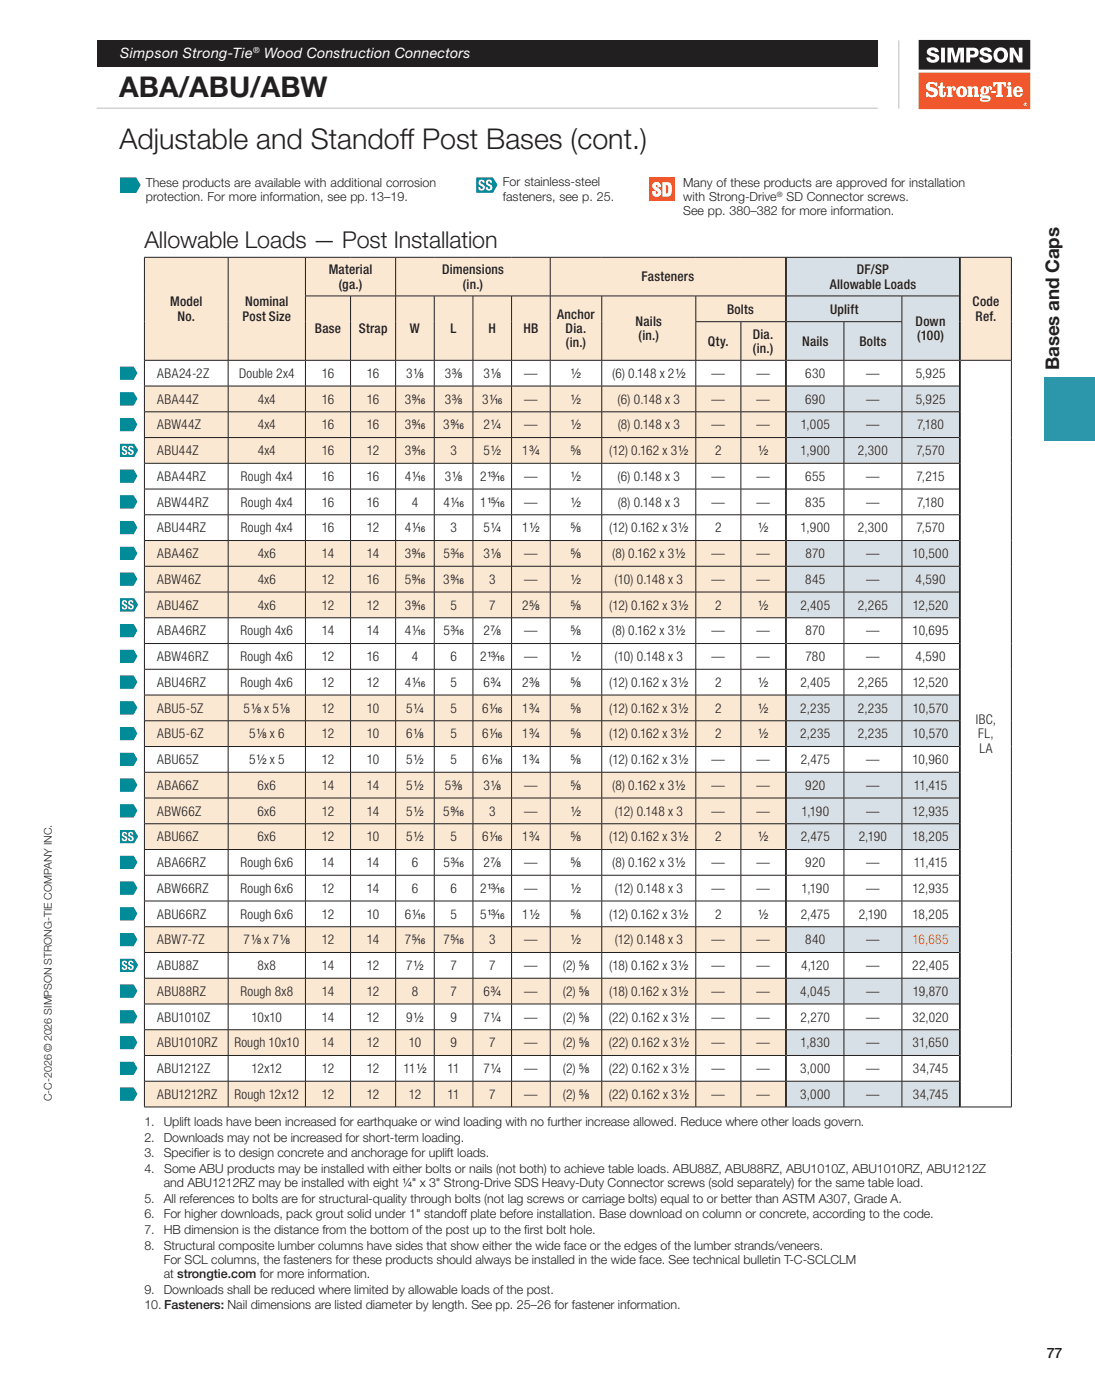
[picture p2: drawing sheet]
<svg xmlns="http://www.w3.org/2000/svg" width="216mm" height="276mm" viewBox="0 0 216 276" stroke-linecap="round" stroke-linejoin="round" font-family="sans-serif">
<defs><g id="words">
<g font-size="5.6" fill="#221f20">
<text x="23.5" y="19.1">ABA/ABU/ABW</text>
<text x="23.5" y="29.3">Adjustable and Standoff Post Bases (cont.)</text>
</g>
<text font-size="4.6" fill="#221f20" x="28.5" y="48.9">Allowable Loads — Post Installation</text>
<text font-size="3.7" fill="#221f20" x="208.8" y="73" transform="rotate(-90 208.8 73)">Bases and Caps</text>
<g font-size="2.8" fill="#fff">
<text x="23.7" y="11.5">Simpson Strong-Tie</text>
<text x="52.1" y="11.5">Wood Construction Connectors</text>
</g>
<text font-size="2.8" fill="#221f20" x="206.4" y="268">77</text>
<g font-size="2.6" fill="#221f20">
<text x="64.8" y="54.1">Material</text>
<text x="66.8" y="56.9">(ga.)</text>
<text x="87.2" y="54.1">Dimensions</text>
<text x="91.3" y="56.9">(in.)</text>
<text x="126.5" y="55.5">Fasteners</text>
<text x="163.6" y="56.9">Allowable Loads</text>
<text x="168.9" y="54.1">DF/SP</text>
<text x="33.5" y="60.5">Model</text>
<text x="35" y="63.3">No.</text>
<text x="47.8" y="63.3">Post Size</text>
<text x="48.3" y="60.5">Nominal</text>
<text x="62.1" y="65.7">Base</text>
<text x="70.7" y="65.7">Strap</text>
<text x="80.8" y="65.7">W</text>
<text x="88.9" y="65.7">L</text>
<text x="96.3" y="65.7">H</text>
<text x="103.2" y="65.7">HB</text>
<text x="109.9" y="62.9">Anchor</text>
<text x="111.5" y="65.7">Dia.</text>
<text x="125.3" y="64.3">Nails</text>
<text x="143.4" y="61.9">Bolts</text>
<text x="163.7" y="61.9">Uplift</text>
<text x="180.5" y="64.3">Down</text>
<text x="191.8" y="60.5">Code</text>
<text x="192.4" y="63.3">Ref.</text>
<text x="111.6" y="68.5">(in.)</text>
<text x="125.9" y="67.1">(in.)</text>
<text x="139.6" y="68.2">Qty.</text>
<text x="148.4" y="66.8">Dia.</text>
<text x="148.5" y="69.6">(in.)</text>
<text x="158.2" y="68.2">Nails</text>
<text x="169.5" y="68.2">Bolts</text>
<text x="180.8" y="67.1">(100)</text>
<text x="31" y="74.6">ABA24-2Z</text>
<text x="47.2" y="74.6">Double 2x4</text>
<text x="63.4" y="74.6">16</text>
<text x="72.3" y="74.6">16</text>
<text x="80.1" y="74.6">31</text>
<text x="81.6" y="74.6">/</text>
<text x="81.6" y="74.6">8</text>
<text x="87.7" y="74.6">33</text>
<text x="89.2" y="74.6">/</text>
<text x="89.2" y="74.6">8</text>
<text x="95.3" y="74.6">31</text>
<text x="96.8" y="74.6">/</text>
<text x="96.8" y="74.6">8</text>
<text x="103.4" y="74.6">—</text>
<text x="112.6" y="74.6">1</text>
<text x="112.6" y="74.6">⁄</text>
<text x="112.6" y="74.6">2</text>
<text x="120.7" y="74.6">(6) 0.148 x 21</text>
<text x="133.2" y="74.6">⁄</text>
<text x="133.2" y="74.6">2</text>
<text x="140.3" y="74.6">—</text>
<text x="149.1" y="74.6">—</text>
<text x="158.8" y="74.6">630</text>
<text x="170.8" y="74.6">—</text>
<text x="180.5" y="74.6">5,925</text>
<text x="31" y="79.7">ABA44Z</text>
<text x="50.8" y="79.7">4x4</text>
<text x="63.4" y="79.7">16</text>
<text x="72.3" y="79.7">16</text>
<text x="79.8" y="79.7">39/16</text>
<text x="87.7" y="79.7">33</text>
<text x="89.2" y="79.7">/</text>
<text x="89.2" y="79.7">8</text>
<text x="95.1" y="79.7">31/16</text>
<text x="103.4" y="79.7">—</text>
<text x="112.6" y="79.6">1</text>
<text x="112.6" y="79.6">⁄</text>
<text x="112.6" y="79.6">2</text>
<text x="121.8" y="79.7">(6) 0.148 x 3</text>
<text x="140.3" y="79.7">—</text>
<text x="149.1" y="79.7">—</text>
<text x="158.8" y="79.7">690</text>
<text x="170.8" y="79.7">—</text>
<text x="180.5" y="79.7">5,925</text>
<text x="31" y="84.7">ABW44Z</text>
<text x="31" y="89.8">ABU44Z</text>
<text x="50.8" y="84.7">4x4</text>
<text x="50.8" y="89.8">4x4</text>
<text x="63.4" y="84.7">16</text>
<text x="63.4" y="89.8">16</text>
<text x="72.3" y="84.7">16</text>
<text x="72.3" y="89.8">12</text>
<text x="79.8" y="84.7">39/16</text>
<text x="79.8" y="89.8">39/16</text>
<text x="87.4" y="84.7">39/16</text>
<text x="88.8" y="89.8">3</text>
<text x="95.3" y="84.7">21</text>
<text x="95.3" y="89.8">51</text>
<text x="96.8" y="84.7">⁄</text>
<text x="96.8" y="84.7">4</text>
<text x="96.8" y="89.8">⁄</text>
<text x="96.8" y="89.8">2</text>
<text x="103" y="89.8">13</text>
<text x="103.4" y="84.7">—</text>
<text x="104.4" y="89.8">/</text>
<text x="104.4" y="89.8">4</text>
<text x="112.6" y="84.7">1</text>
<text x="112.6" y="84.7">⁄</text>
<text x="112.6" y="84.7">2</text>
<text x="112.6" y="89.8">5</text>
<text x="112.6" y="89.8">/</text>
<text x="112.6" y="89.8">8</text>
<text x="120.1" y="89.8">(12) 0.162 x 31</text>
<text x="121.8" y="84.7">(8) 0.148 x 3</text>
<text x="133.7" y="89.8">⁄</text>
<text x="133.7" y="89.8">2</text>
<text x="140.3" y="84.7">—</text>
<text x="141" y="89.8">2</text>
<text x="149.1" y="84.7">—</text>
<text x="149.5" y="89.8">1</text>
<text x="149.5" y="89.8">⁄</text>
<text x="149.5" y="89.8">2</text>
<text x="157.8" y="89.8">1,900</text>
<text x="157.9" y="84.7">1,005</text>
<text x="169.1" y="89.8">2,300</text>
<text x="170.8" y="84.7">—</text>
<text x="180.7" y="89.8">7,570</text>
<text x="180.8" y="84.7">7,180</text>
<text x="31" y="94.9">ABA44RZ</text>
<text x="47.5" y="94.9">Rough 4x4</text>
<text x="63.4" y="94.9">16</text>
<text x="72.3" y="94.9">16</text>
<text x="79.8" y="94.9">41/16</text>
<text x="87.7" y="94.9">31</text>
<text x="89.2" y="94.9">/</text>
<text x="89.2" y="94.9">8</text>
<text x="94.7" y="94.9">213/16</text>
<text x="103.4" y="94.9">—</text>
<text x="112.6" y="94.9">1</text>
<text x="112.6" y="94.9">⁄</text>
<text x="112.6" y="94.9">2</text>
<text x="121.8" y="94.9">(6) 0.148 x 3</text>
<text x="140.3" y="94.9">—</text>
<text x="149.1" y="94.9">—</text>
<text x="158.8" y="94.9">655</text>
<text x="170.8" y="94.9">—</text>
<text x="180.7" y="94.9">7,215</text>
<text x="31" y="100">ABW44RZ</text>
<text x="47.5" y="100">Rough 4x4</text>
<text x="63.4" y="100">16</text>
<text x="72.3" y="100">16</text>
<text x="81.2" y="100">4</text>
<text x="87.4" y="100">41/16</text>
<text x="94.7" y="100">115/16</text>
<text x="103.4" y="100">—</text>
<text x="112.6" y="100">1</text>
<text x="112.6" y="100">⁄</text>
<text x="112.6" y="100">2</text>
<text x="121.8" y="100">(8) 0.148 x 3</text>
<text x="140.3" y="100">—</text>
<text x="149.1" y="100">—</text>
<text x="158.8" y="100">835</text>
<text x="170.8" y="100">—</text>
<text x="180.8" y="100">7,180</text>
<text x="31" y="105.1">ABU44RZ</text>
<text x="47.5" y="105.1">Rough 4x4</text>
<text x="63.4" y="105.1">16</text>
<text x="72.3" y="105.1">12</text>
<text x="79.8" y="105.1">41/16</text>
<text x="88.8" y="105.1">3</text>
<text x="95.3" y="105.1">51</text>
<text x="96.8" y="105.1">⁄</text>
<text x="96.8" y="105.1">4</text>
<text x="103" y="105.1">11</text>
<text x="104.4" y="105.1">⁄</text>
<text x="104.4" y="105.1">2</text>
<text x="112.6" y="105">5</text>
<text x="112.6" y="105">/</text>
<text x="112.6" y="105">8</text>
<text x="120.1" y="105.1">(12) 0.162 x 31</text>
<text x="133.7" y="105.1">⁄</text>
<text x="133.7" y="105.1">2</text>
<text x="141" y="105.1">2</text>
<text x="149.5" y="105">1</text>
<text x="149.5" y="105">⁄</text>
<text x="149.5" y="105">2</text>
<text x="157.8" y="105.1">1,900</text>
<text x="169.1" y="105.1">2,300</text>
<text x="180.7" y="105.1">7,570</text>
<text x="31" y="110.1">ABA46Z</text>
<text x="50.8" y="110.1">4x6</text>
<text x="63.4" y="110.1">14</text>
<text x="72.3" y="110.1">14</text>
<text x="79.8" y="110.1">39/16</text>
<text x="87.4" y="110.1">53/16</text>
<text x="95.3" y="110.1">31</text>
<text x="96.8" y="110.1">/</text>
<text x="96.8" y="110.1">8</text>
<text x="103.4" y="110.1">—</text>
<text x="112.6" y="110.1">5</text>
<text x="112.6" y="110.1">/</text>
<text x="112.6" y="110.1">8</text>
<text x="120.7" y="110.1">(8) 0.162 x 31</text>
<text x="133.1" y="110.1">⁄</text>
<text x="133.1" y="110.1">2</text>
<text x="140.3" y="110.1">—</text>
<text x="149.1" y="110.1">—</text>
<text x="158.8" y="110.1">870</text>
<text x="170.8" y="110.1">—</text>
<text x="179.9" y="110.1">10,500</text>
<text x="31" y="115.2">ABW46Z</text>
<text x="50.8" y="115.2">4x6</text>
<text x="63.5" y="115.2">12</text>
<text x="72.3" y="115.2">16</text>
<text x="79.8" y="115.2">59/16</text>
<text x="87.4" y="115.2">39/16</text>
<text x="96.4" y="115.2">3</text>
<text x="103.4" y="115.2">—</text>
<text x="112.6" y="115.2">1</text>
<text x="112.6" y="115.2">⁄</text>
<text x="112.6" y="115.2">2</text>
<text x="121.2" y="115.2">(10) 0.148 x 3</text>
<text x="140.3" y="115.2">—</text>
<text x="149.1" y="115.2">—</text>
<text x="158.8" y="115.2">845</text>
<text x="170.8" y="115.2">—</text>
<text x="180.5" y="115.2">4,590</text>
<text x="31" y="120.3">ABU46Z</text>
<text x="31" y="125.4">ABA46RZ</text>
<text x="47.4" y="125.4">Rough 4x6</text>
<text x="50.8" y="120.3">4x6</text>
<text x="63.4" y="125.4">14</text>
<text x="63.5" y="120.3">12</text>
<text x="72.3" y="125.4">14</text>
<text x="72.3" y="120.3">12</text>
<text x="79.8" y="120.3">39/16</text>
<text x="79.8" y="125.4">41/16</text>
<text x="87.4" y="125.4">53/16</text>
<text x="88.8" y="120.3">5</text>
<text x="95.3" y="125.4">27</text>
<text x="96.4" y="120.3">7</text>
<text x="96.8" y="125.4">/</text>
<text x="96.8" y="125.4">8</text>
<text x="103" y="120.3">25</text>
<text x="103.4" y="125.4">—</text>
<text x="104.4" y="120.3">/</text>
<text x="104.4" y="120.3">8</text>
<text x="112.6" y="125.4">5</text>
<text x="112.6" y="125.4">/</text>
<text x="112.6" y="125.4">8</text>
<text x="112.6" y="120.3">5</text>
<text x="112.6" y="120.3">/</text>
<text x="112.6" y="120.3">8</text>
<text x="120.1" y="120.3">(12) 0.162 x 31</text>
<text x="120.7" y="125.4">(8) 0.162 x 31</text>
<text x="133.1" y="125.4">⁄</text>
<text x="133.1" y="125.4">2</text>
<text x="133.7" y="120.3">⁄</text>
<text x="133.7" y="120.3">2</text>
<text x="140.3" y="125.4">—</text>
<text x="141" y="120.3">2</text>
<text x="149.1" y="125.4">—</text>
<text x="149.5" y="120.3">1</text>
<text x="149.5" y="120.3">⁄</text>
<text x="149.5" y="120.3">2</text>
<text x="157.8" y="120.3">2,405</text>
<text x="158.8" y="125.4">870</text>
<text x="169.2" y="120.3">2,265</text>
<text x="170.8" y="125.4">—</text>
<text x="179.9" y="125.4">10,695</text>
<text x="180" y="120.3">12,520</text>
<text x="31" y="130.5">ABW46RZ</text>
<text x="47.4" y="130.5">Rough 4x6</text>
<text x="63.5" y="130.5">12</text>
<text x="72.3" y="130.5">16</text>
<text x="81.2" y="130.5">4</text>
<text x="88.8" y="130.5">6</text>
<text x="94.7" y="130.5">213/16</text>
<text x="103.4" y="130.5">—</text>
<text x="112.6" y="130.4">1</text>
<text x="112.6" y="130.4">⁄</text>
<text x="112.6" y="130.4">2</text>
<text x="121.2" y="130.5">(10) 0.148 x 3</text>
<text x="140.3" y="130.5">—</text>
<text x="149.1" y="130.5">—</text>
<text x="158.8" y="130.5">780</text>
<text x="170.8" y="130.5">—</text>
<text x="180.5" y="130.5">4,590</text>
<text x="31" y="135.5">ABU46RZ</text>
<text x="47.4" y="135.5">Rough 4x6</text>
<text x="63.5" y="135.5">12</text>
<text x="72.3" y="135.5">12</text>
<text x="79.8" y="135.5">41/16</text>
<text x="88.8" y="135.5">5</text>
<text x="95.3" y="135.5">63</text>
<text x="96.8" y="135.5">/</text>
<text x="96.8" y="135.5">4</text>
<text x="103" y="135.5">23</text>
<text x="104.4" y="135.5">/</text>
<text x="104.4" y="135.5">8</text>
<text x="112.6" y="135.5">5</text>
<text x="112.6" y="135.5">/</text>
<text x="112.6" y="135.5">8</text>
<text x="120.1" y="135.5">(12) 0.162 x 31</text>
<text x="133.7" y="135.5">⁄</text>
<text x="133.7" y="135.5">2</text>
<text x="141" y="135.5">2</text>
<text x="149.5" y="135.5">1</text>
<text x="149.5" y="135.5">⁄</text>
<text x="149.5" y="135.5">2</text>
<text x="157.8" y="135.5">2,405</text>
<text x="169.2" y="135.5">2,265</text>
<text x="180" y="135.5">12,520</text>
<text x="31" y="140.6">ABU5-5Z</text>
<text x="48" y="140.6">51 x 51</text>
<text x="49.5" y="140.6">/</text>
<text x="49.5" y="140.6">8</text>
<text x="55.2" y="140.6">/</text>
<text x="55.2" y="140.6">8</text>
<text x="63.5" y="140.6">12</text>
<text x="72.3" y="140.6">10</text>
<text x="80.1" y="140.6">51</text>
<text x="81.6" y="140.6">⁄</text>
<text x="81.6" y="140.6">4</text>
<text x="88.8" y="140.6">5</text>
<text x="95.1" y="140.6">61/16</text>
<text x="103" y="140.6">13</text>
<text x="104.4" y="140.6">/</text>
<text x="104.4" y="140.6">4</text>
<text x="112.6" y="140.6">5</text>
<text x="112.6" y="140.6">/</text>
<text x="112.6" y="140.6">8</text>
<text x="120.1" y="140.6">(12) 0.162 x 31</text>
<text x="133.7" y="140.6">⁄</text>
<text x="133.7" y="140.6">2</text>
<text x="141" y="140.6">2</text>
<text x="149.5" y="140.6">1</text>
<text x="149.5" y="140.6">⁄</text>
<text x="149.5" y="140.6">2</text>
<text x="157.8" y="140.6">2,235</text>
<text x="169.2" y="140.6">2,235</text>
<text x="180" y="140.6">10,570</text>
<text x="192.4" y="142.9">IBC,</text>
<text x="31" y="145.7">ABU5-6Z</text>
<text x="49.1" y="145.7">51 x 6</text>
<text x="50.6" y="145.7">/</text>
<text x="50.6" y="145.7">8</text>
<text x="63.5" y="145.7">12</text>
<text x="72.3" y="145.7">10</text>
<text x="80.1" y="145.7">61</text>
<text x="81.6" y="145.7">/</text>
<text x="81.6" y="145.7">8</text>
<text x="88.8" y="145.7">5</text>
<text x="95.1" y="145.7">61/16</text>
<text x="103" y="145.7">13</text>
<text x="104.4" y="145.7">/</text>
<text x="104.4" y="145.7">4</text>
<text x="112.6" y="145.7">5</text>
<text x="112.6" y="145.7">/</text>
<text x="112.6" y="145.7">8</text>
<text x="120.1" y="145.7">(12) 0.162 x 31</text>
<text x="133.7" y="145.7">⁄</text>
<text x="133.7" y="145.7">2</text>
<text x="141" y="145.7">2</text>
<text x="149.5" y="145.7">1</text>
<text x="149.5" y="145.7">⁄</text>
<text x="149.5" y="145.7">2</text>
<text x="157.8" y="145.7">2,235</text>
<text x="169.2" y="145.7">2,235</text>
<text x="180" y="145.7">10,570</text>
<text x="192.9" y="145.7">FL,</text>
<text x="193.1" y="148.5">LA</text>
<text x="31" y="150.8">ABU65Z</text>
<text x="31" y="155.9">ABA66Z</text>
<text x="49.1" y="150.8">51 x 5</text>
<text x="50.6" y="150.8">⁄</text>
<text x="50.6" y="150.8">2</text>
<text x="50.8" y="155.9">6x6</text>
<text x="63.4" y="155.9">14</text>
<text x="63.5" y="150.8">12</text>
<text x="72.3" y="150.8">10</text>
<text x="72.3" y="155.9">14</text>
<text x="80.1" y="150.8">51</text>
<text x="80.1" y="155.9">51</text>
<text x="81.6" y="150.8">⁄</text>
<text x="81.6" y="150.8">2</text>
<text x="81.6" y="155.9">⁄</text>
<text x="81.6" y="155.9">2</text>
<text x="87.7" y="155.9">53</text>
<text x="88.8" y="150.8">5</text>
<text x="89.2" y="155.9">/</text>
<text x="89.2" y="155.9">8</text>
<text x="95.1" y="150.8">61/16</text>
<text x="95.3" y="155.9">31</text>
<text x="96.8" y="155.9">/</text>
<text x="96.8" y="155.9">8</text>
<text x="103" y="150.8">13</text>
<text x="103.4" y="155.9">—</text>
<text x="104.4" y="150.8">/</text>
<text x="104.4" y="150.8">4</text>
<text x="112.6" y="155.8">5</text>
<text x="112.6" y="155.8">/</text>
<text x="112.6" y="155.8">8</text>
<text x="112.6" y="150.8">5</text>
<text x="112.6" y="150.8">/</text>
<text x="112.6" y="150.8">8</text>
<text x="120.1" y="150.8">(12) 0.162 x 31</text>
<text x="120.7" y="155.9">(8) 0.162 x 31</text>
<text x="133.1" y="155.9">⁄</text>
<text x="133.1" y="155.9">2</text>
<text x="133.7" y="150.8">⁄</text>
<text x="133.7" y="150.8">2</text>
<text x="140.3" y="150.8">—</text>
<text x="140.3" y="155.9">—</text>
<text x="149.1" y="150.8">—</text>
<text x="149.1" y="155.9">—</text>
<text x="157.9" y="150.8">2,475</text>
<text x="158.8" y="155.9">920</text>
<text x="170.8" y="150.8">—</text>
<text x="170.8" y="155.9">—</text>
<text x="179.9" y="150.8">10,960</text>
<text x="180.2" y="155.9">11,415</text>
<text x="31" y="160.9">ABW66Z</text>
<text x="50.8" y="160.9">6x6</text>
<text x="63.5" y="160.9">12</text>
<text x="72.3" y="160.9">14</text>
<text x="80.1" y="160.9">51</text>
<text x="81.6" y="160.9">⁄</text>
<text x="81.6" y="160.9">2</text>
<text x="87.4" y="160.9">59/16</text>
<text x="96.4" y="160.9">3</text>
<text x="103.4" y="160.9">—</text>
<text x="112.6" y="160.9">1</text>
<text x="112.6" y="160.9">⁄</text>
<text x="112.6" y="160.9">2</text>
<text x="121.2" y="160.9">(12) 0.148 x 3</text>
<text x="140.3" y="160.9">—</text>
<text x="149.1" y="160.9">—</text>
<text x="158" y="160.9">1,190</text>
<text x="170.8" y="160.9">—</text>
<text x="179.9" y="160.9">12,935</text>
<text x="31" y="166">ABU66Z</text>
<text x="50.8" y="166">6x6</text>
<text x="63.5" y="166">12</text>
<text x="72.3" y="166">10</text>
<text x="80.1" y="166">51</text>
<text x="81.6" y="166">⁄</text>
<text x="81.6" y="166">2</text>
<text x="88.8" y="166">5</text>
<text x="95.1" y="166">61/16</text>
<text x="103" y="166">13</text>
<text x="104.4" y="166">/</text>
<text x="104.4" y="166">4</text>
<text x="112.6" y="166">5</text>
<text x="112.6" y="166">/</text>
<text x="112.6" y="166">8</text>
<text x="120.1" y="166">(12) 0.162 x 31</text>
<text x="133.7" y="166">⁄</text>
<text x="133.7" y="166">2</text>
<text x="141" y="166">2</text>
<text x="149.5" y="166">1</text>
<text x="149.5" y="166">⁄</text>
<text x="149.5" y="166">2</text>
<text x="157.9" y="166">2,475</text>
<text x="169.3" y="166">2,190</text>
<text x="179.9" y="166">18,205</text>
<text x="31" y="171.1">ABA66RZ</text>
<text x="47.4" y="171.1">Rough 6x6</text>
<text x="63.4" y="171.1">14</text>
<text x="72.3" y="171.1">14</text>
<text x="81.2" y="171.1">6</text>
<text x="87.4" y="171.1">53/16</text>
<text x="95.3" y="171.1">27</text>
<text x="96.8" y="171.1">/</text>
<text x="96.8" y="171.1">8</text>
<text x="103.4" y="171.1">—</text>
<text x="112.6" y="171.1">5</text>
<text x="112.6" y="171.1">/</text>
<text x="112.6" y="171.1">8</text>
<text x="120.7" y="171.1">(8) 0.162 x 31</text>
<text x="133.1" y="171.1">⁄</text>
<text x="133.1" y="171.1">2</text>
<text x="140.3" y="171.1">—</text>
<text x="149.1" y="171.1">—</text>
<text x="158.8" y="171.1">920</text>
<text x="170.8" y="171.1">—</text>
<text x="180.2" y="171.1">11,415</text>
<text x="31" y="176.2">ABW66RZ</text>
<text x="47.4" y="176.2">Rough 6x6</text>
<text x="63.5" y="176.2">12</text>
<text x="72.3" y="176.2">14</text>
<text x="81.2" y="176.2">6</text>
<text x="88.8" y="176.2">6</text>
<text x="94.7" y="176.2">213/16</text>
<text x="103.4" y="176.2">—</text>
<text x="112.6" y="176.2">1</text>
<text x="112.6" y="176.2">⁄</text>
<text x="112.6" y="176.2">2</text>
<text x="121.2" y="176.2">(12) 0.148 x 3</text>
<text x="140.3" y="176.2">—</text>
<text x="149.1" y="176.2">—</text>
<text x="158" y="176.2">1,190</text>
<text x="170.8" y="176.2">—</text>
<text x="179.9" y="176.2">12,935</text>
<text x="31" y="181.3">ABU66RZ</text>
<text x="47.4" y="181.3">Rough 6x6</text>
<text x="63.5" y="181.3">12</text>
<text x="72.3" y="181.3">10</text>
<text x="79.8" y="181.3">61/16</text>
<text x="88.8" y="181.3">5</text>
<text x="94.7" y="181.3">513/16</text>
<text x="103" y="181.3">11</text>
<text x="104.4" y="181.3">⁄</text>
<text x="104.4" y="181.3">2</text>
<text x="112.6" y="181.2">5</text>
<text x="112.6" y="181.2">/</text>
<text x="112.6" y="181.2">8</text>
<text x="120.1" y="181.3">(12) 0.162 x 31</text>
<text x="133.7" y="181.3">⁄</text>
<text x="133.7" y="181.3">2</text>
<text x="141" y="181.3">2</text>
<text x="149.5" y="181.2">1</text>
<text x="149.5" y="181.2">⁄</text>
<text x="149.5" y="181.2">2</text>
<text x="157.9" y="181.3">2,475</text>
<text x="169.3" y="181.3">2,190</text>
<text x="179.9" y="181.3">18,205</text>
<text x="31" y="186.3">ABW7-7Z</text>
<text x="31" y="191.4">ABU88Z</text>
<text x="48" y="186.3">71 x 71</text>
<text x="49.5" y="186.3">/</text>
<text x="49.5" y="186.3">8</text>
<text x="50.8" y="191.4">8x8</text>
<text x="55.2" y="186.3">/</text>
<text x="55.2" y="186.3">8</text>
<text x="63.4" y="191.4">14</text>
<text x="63.5" y="186.3">12</text>
<text x="72.3" y="186.3">14</text>
<text x="72.3" y="191.4">12</text>
<text x="79.8" y="186.3">75/16</text>
<text x="80.1" y="191.4">71</text>
<text x="81.6" y="191.4">⁄</text>
<text x="81.6" y="191.4">2</text>
<text x="87.4" y="186.3">75/16</text>
<text x="88.8" y="191.4">7</text>
<text x="96.4" y="191.4">7</text>
<text x="96.4" y="186.3">3</text>
<text x="103.4" y="191.4">—</text>
<text x="103.4" y="186.3">—</text>
<text x="111" y="191.4">(2) 5</text>
<text x="112.6" y="186.3">1</text>
<text x="112.6" y="186.3">⁄</text>
<text x="112.6" y="186.3">2</text>
<text x="114.2" y="191.4">/</text>
<text x="114.2" y="191.4">8</text>
<text x="120.1" y="191.4">(18) 0.162 x 31</text>
<text x="121.2" y="186.3">(12) 0.148 x 3</text>
<text x="133.7" y="191.4">⁄</text>
<text x="133.7" y="191.4">2</text>
<text x="140.3" y="191.4">—</text>
<text x="140.3" y="186.3">—</text>
<text x="149.1" y="191.4">—</text>
<text x="149.1" y="186.3">—</text>
<text x="158" y="191.4">4,120</text>
<text x="158.8" y="186.3">840</text>
<text x="170.8" y="191.4">—</text>
<text x="170.8" y="186.3">—</text>
<text x="179.9" y="191.4">22,405</text>
<text x="31" y="196.5">ABU88RZ</text>
<text x="47.4" y="196.5">Rough 8x8</text>
<text x="63.4" y="196.5">14</text>
<text x="72.3" y="196.5">12</text>
<text x="81.2" y="196.5">8</text>
<text x="88.8" y="196.5">7</text>
<text x="95.3" y="196.5">63</text>
<text x="96.8" y="196.5">/</text>
<text x="96.8" y="196.5">4</text>
<text x="103.4" y="196.5">—</text>
<text x="111" y="196.5">(2) 5</text>
<text x="114.2" y="196.5">/</text>
<text x="114.2" y="196.5">8</text>
<text x="120.1" y="196.5">(18) 0.162 x 31</text>
<text x="133.7" y="196.5">⁄</text>
<text x="133.7" y="196.5">2</text>
<text x="140.3" y="196.5">—</text>
<text x="149.1" y="196.5">—</text>
<text x="157.8" y="196.5">4,045</text>
<text x="170.8" y="196.5">—</text>
<text x="180" y="196.5">19,870</text>
<text x="31" y="201.6">ABU1010Z</text>
<text x="49.6" y="201.6">10x10</text>
<text x="63.4" y="201.6">14</text>
<text x="72.3" y="201.6">12</text>
<text x="80.1" y="201.6">91</text>
<text x="81.6" y="201.6">⁄</text>
<text x="81.6" y="201.6">2</text>
<text x="88.8" y="201.6">9</text>
<text x="95.3" y="201.6">71</text>
<text x="96.8" y="201.6">⁄</text>
<text x="96.8" y="201.6">4</text>
<text x="103.4" y="201.6">—</text>
<text x="111" y="201.6">(2) 5</text>
<text x="114.2" y="201.6">/</text>
<text x="114.2" y="201.6">8</text>
<text x="120" y="201.6">(22) 0.162 x 31</text>
<text x="133.8" y="201.6">⁄</text>
<text x="133.8" y="201.6">2</text>
<text x="140.3" y="201.6">—</text>
<text x="149.1" y="201.6">—</text>
<text x="157.8" y="201.6">2,270</text>
<text x="170.8" y="201.6">—</text>
<text x="179.9" y="201.6">32,020</text>
<text x="31" y="206.7">ABU1010RZ</text>
<text x="46.2" y="206.7">Rough 10x10</text>
<text x="63.4" y="206.7">14</text>
<text x="72.3" y="206.7">12</text>
<text x="80.6" y="206.7">10</text>
<text x="88.8" y="206.7">9</text>
<text x="96.4" y="206.7">7</text>
<text x="103.4" y="206.7">—</text>
<text x="111" y="206.7">(2) 5</text>
<text x="114.2" y="206.7">/</text>
<text x="114.2" y="206.7">8</text>
<text x="120" y="206.7">(22) 0.162 x 31</text>
<text x="133.8" y="206.7">⁄</text>
<text x="133.8" y="206.7">2</text>
<text x="140.3" y="206.7">—</text>
<text x="149.1" y="206.7">—</text>
<text x="157.9" y="206.7">1,830</text>
<text x="170.8" y="206.7">—</text>
<text x="179.9" y="206.7">31,650</text>
<text x="31" y="211.7">ABU1212Z</text>
<text x="49.6" y="211.7">12x12</text>
<text x="63.5" y="211.7">12</text>
<text x="72.3" y="211.7">12</text>
<text x="79.5" y="211.7">111</text>
<text x="82.1" y="211.7">⁄</text>
<text x="82.1" y="211.7">2</text>
<text x="88.2" y="211.7">11</text>
<text x="95.3" y="211.7">71</text>
<text x="96.8" y="211.7">⁄</text>
<text x="96.8" y="211.7">4</text>
<text x="103.4" y="211.7">—</text>
<text x="111" y="211.7">(2) 5</text>
<text x="114.2" y="211.7">/</text>
<text x="114.2" y="211.7">8</text>
<text x="120" y="211.7">(22) 0.162 x 31</text>
<text x="133.8" y="211.7">⁄</text>
<text x="133.8" y="211.7">2</text>
<text x="140.3" y="211.7">—</text>
<text x="149.1" y="211.7">—</text>
<text x="157.8" y="211.7">3,000</text>
<text x="170.8" y="211.7">—</text>
<text x="180" y="211.7">34,745</text>
<text x="31" y="216.8">ABU1212RZ</text>
<text x="46.2" y="216.8">Rough 12x12</text>
<text x="63.5" y="216.8">12</text>
<text x="72.3" y="216.8">12</text>
<text x="80.6" y="216.8">12</text>
<text x="88.2" y="216.8">11</text>
<text x="96.4" y="216.8">7</text>
<text x="103.4" y="216.8">—</text>
<text x="111" y="216.8">(2) 5</text>
<text x="114.2" y="216.8">/</text>
<text x="114.2" y="216.8">8</text>
<text x="120" y="216.8">(22) 0.162 x 31</text>
<text x="133.8" y="216.8">⁄</text>
<text x="133.8" y="216.8">2</text>
<text x="140.3" y="216.8">—</text>
<text x="149.1" y="216.8">—</text>
<text x="157.8" y="216.8">3,000</text>
<text x="170.8" y="216.8">—</text>
<text x="180" y="216.8">34,745</text>
</g>
<text font-size="2.6" fill="#f0562a" x="179.9" y="186.3">16,685</text>
<g font-size="2.5" fill="#221f20">
<text x="28.8" y="36.8">These products are available with additional corrosion</text>
<text x="28.8" y="39.7">protection. For more information, see pp. 13–19.</text>
<text x="99.2" y="36.8">For stainless-steel</text>
<text x="99.2" y="39.6">fasteners, see p. 25.</text>
<text x="134.7" y="36.9">Many of these products are approved for installation</text>
<text x="134.7" y="39.7">with Strong-Drive</text>
<text x="155.1" y="39.7">SD Connector screws.</text>
<text x="134.7" y="42.5">See pp. 380–382 for more information.</text>
<text x="28.5" y="222.2">1.</text>
<text x="28.5" y="225.3">2.</text>
<text x="32.3" y="222.2">Uplift loads have been increased for earthquake or wind loading with no further increase allowed. Reduce where other loads govern.</text>
<text x="32.3" y="225.3">Downloads may not be increased for short-term loading.</text>
<text x="28.5" y="228.4">3.</text>
<text x="28.5" y="231.4">4.</text>
<text x="32.3" y="228.4">Specifier is to design concrete and anchorage for uplift loads.</text>
<text x="32.4" y="231.4">Some ABU products may be installed with either bolts or nails (not both) to achieve table loads. ABU88Z, ABU88RZ, ABU1010Z, ABU1010RZ, ABU1212Z</text>
<text x="28.5" y="237.3">5.</text>
<text x="32.3" y="237.3">All references to bolts are for structural-quality through bolts (not lag screws or carriage bolts) equal to or better than ASTM A307, Grade A.</text>
<text x="32.3" y="234.3">and ABU1212RZ may be installed with eight 1&quot; x 3&quot; Strong-Drive SDS Heavy-Duty Connector screws (sold separately) for the same table load.</text>
<text x="79.3" y="234.3">⁄</text>
<text x="79.3" y="234.3">4</text>
<text x="28.5" y="240.4">6.</text>
<text x="28.5" y="243.5">7.</text>
<text x="32.3" y="240.4">For higher downloads, pack grout solid under 1&quot; standoff plate before installation. Base download on column or concrete, according to the code.</text>
<text x="32.3" y="243.5">HB dimension is the distance from the bottom of the post up to the first bolt hole.</text>
<text x="28.5" y="246.6">8.</text>
<text x="32.3" y="246.6">Structural composite lumber columns have sides that show either the wide face or the edges of the lumber strands/veneers.</text>
<text x="32.3" y="249.4">For SCL columns, the fasteners for these products should always be installed in the wide face. See technical bulletin T-C-SCLCLM</text>
<text x="28.5" y="255.3">9.</text>
<text x="32.3" y="252.2">at strongtie.com for more information.</text>
<text x="32.3" y="255.3">Downloads shall be reduced where limited by allowable loads of the post.</text>
<text x="28.5" y="258.4">10. Fasteners: Nail dimensions are listed diameter by length. See pp. 25–26 for fastener information.</text>
</g>
<text font-size="2.1" fill="#221f20" x="10.2" y="217.3" transform="rotate(-90 10.2 217.3)">C-C-2026 ©2026 SIMPSON STRONG-TIE COMPANY INC.</text>
<text font-size="1.6" fill="#fff" x="49.9" y="10.5">®</text>
<text font-size="1.4" fill="#221f20" x="153.2" y="38.9">®</text>
</g></defs>
<path d="M19 8h154v5.2h-154z" fill="#221f20"/>
<path d="M177.2 8v13.4M19 21.3h154" fill="none" stroke="#bbbdc0" stroke-width=".2"/>
<path d="M205.9 74.5h10v12.5h-10z" fill="#3097ad"/>
<path d="M180.8 7.5h22.8v14.5h-22.8z" fill="#fff"/>
<path d="M194.1 17.3l-.1 .8 .2 .3a.87 .87 0 0 0 0-1.1zM200.5 17.5l-.1 .3h.6l-.1-.4zM193.6 19.5l.1 .2h.2l1-.1a1.19 1.19 0 0 0-1.3-.1zM201.8 20.6a.4 .4 0 0 0 .8 0 .4 .4 0 0 0-.8 0zM200 17.3a1.07 1.07 0 0 0 0 1.6 1.07 1.07 0 0 0 1.5-.1l.2-.4h-.5a.41 .41 0 0 1-.5 .4 .41 .41 0 0 1-.3-.6h1.3a.99 .99 0 0 0-.5-1.1 .99 .99 0 0 0-1.2 .2zM198.5 17.1v.3l.2 .1v.2v1l-.2 .1v.3h1.1v-.3l-.2-.1v-1.6zM195.8 16.2v.9h.4l.1-.4 .4-.1v2.1l-.3 .1v.3h1.4v-.3l-.3-.2v-2l.3 .1 .2 .4h.4v-.9zM195.4 17.9v.5h1v-.5zM193.6 17.2l-.3 .6 .2 .6a.46 .46 0 0 0-.3 .5 .46 .46 0 0 0 .3 .4l-.3 .4a1.41 1.41 0 0 0 1.8 .2 .64 .64 0 0 0 .2-.8 .64 .64 0 0 0-.8-.3h-.6l-.1-.2a.96 .96 0 0 0 1.3-.9l-.1-.3 .3-.1a.26 .26 0 0 0 0 .4 .26 .26 0 0 0 .4-.1 .46 .46 0 0 0-.2-.6 .46 .46 0 0 0-.6 .2l-.6-.2zM190.7 17.1v.3l.2 .2v1.1l-.1 .1v.3h1l-.2-1.2 .1-.4 .2-.1 .3 .4-.2 1.3h1l-.1-1.3a.68 .68 0 0 0-.5-.8 .68 .68 0 0 0-.8 .4v-.3zM188.5 18.1a1.11 1.11 0 0 0 2.2 0 1.11 1.11 0 0 0-2.2 0zM186.6 17.1v.3l.2 .1 .1 .1v1.1l-.2 .1v.3h1.1v-.3l-.2-.1v-1l.2-.4h.2a.32 .32 0 0 0-.1 .5 .32 .32 0 0 0 .4 .1 .32 .32 0 0 0 .2-.4 .49 .49 0 0 0-.4-.5 .49 .49 0 0 0-.6 .3v-.2zM185.5 16.3a.75 .75 0 0 1-.5 .8v.3h.2v1a.71 .71 0 0 0 .8 .8 .71 .71 0 0 0 .5-1h-.4v.5l-.1 .1-.1-1.4h.4v-.3h-.4v-.8zM182.8 16.4a1.01 1.01 0 0 0-.1 1.2 1.01 1.01 0 0 0 1 .5h.2a.38 .38 0 0 1 .2 .6 .38 .38 0 0 1-.6 .1l-.3-.2-.3-.5h-.3v1.1h.3l.1-.2a1.06 1.06 0 0 0 1.5 0 1.06 1.06 0 0 0 0-1.5l-.8-.3a.35 .35 0 0 1-.4-.5 .35 .35 0 0 1 .6-.1l.5 .5h.4v-.8l-.4 .1-.8-.3zM198.6 16.5a.4 .4 0 0 0 .8 0 .4 .4 0 0 0-.8 0zM181.1 14.3h22v7.2h-22zM202.1 20.4l.1 .1zM202 20.4v.4l.1-.2 .3 .2-.1-.4zM201.9 20.6a.3 .3 0 0 1 .6 0 .3 .3 0 0 1-.6 0zM189.5 17.4a.45 .45 0 0 1 .4 .2 .45 .45 0 0 1 0 .5v.4a.26 .26 0 0 1-.3 .3 .26 .26 0 0 1-.3-.3z" fill="#f0562a"/>
<path d="M196.8 10.3a.74 .74 0 0 1 1-.1 .74 .74 0 0 1 .2 1 .68 .68 0 0 1-.9 .5 .68 .68 0 0 1-.5-.8zM191.3 10l.7 .1a.39 .39 0 0 1 0 .6l-.7 .1zM199.1 9.4h.8l1 1.8v-1.8h.7v2.9h-.8l-1-1.8v1.8h-.7zM195.8 10.9a1.5 1.5 0 0 1 3 0 1.5 1.5 0 0 1-3 0zM193.4 9.6a1.27 1.27 0 0 1 2.1 .7h-.7a.45 .45 0 0 0-.4-.4 .45 .45 0 0 0-.5 .3l.3 .2 .6 .2a.94 .94 0 0 1 .8 1.1 .94 .94 0 0 1-1.2 .7 1.11 1.11 0 0 1-1.3-1.1h.8a.54 .54 0 0 0 .4 .5 .54 .54 0 0 0 .6-.3l-.3-.3-.6-.1a.83 .83 0 0 1-.8-.5 .83 .83 0 0 1 .2-1zM190.5 9.4a2.46 2.46 0 0 1 2.2 .3 .99 .99 0 0 1 .2 1.1 .99 .99 0 0 1-1 .6h-.6v.9h-.8zM186.8 9.4h1.1l.5 2 .5-2h1.2v2.9h-.8v-2.2l-.6 2.2h-.6l-.6-2.2v2.2h-.7zM185.5 9.4h.8v2.9h-.8zM183 9.6a1.27 1.27 0 0 1 2.1 .7h-.8a.45 .45 0 0 0-.3-.4 .45 .45 0 0 0-.5 .3l.3 .2 .5 .2a.94 .94 0 0 1 .9 1.1 .94 .94 0 0 1-1.3 .7 1.11 1.11 0 0 1-1.2-1.1h.7a.54 .54 0 0 0 .5 .5 .54 .54 0 0 0 .5-.3l-.2-.3-.6-.1a.83 .83 0 0 1-.8-.5 .83 .83 0 0 1 .2-1zM181.1 7.9v5.8h22v-5.8z" fill="#221f20"/>
<path d="M128 35h5v4.7h-5z" fill="#f0562a"/>
<path d="M128.9 36.2a1.01 1.01 0 0 0 .7 1.5 .37 .37 0 0 1 .1 .6h-.2a.43 .43 0 0 1-.3-.6h-.5a.83 .83 0 0 0 .6 1.1 .83 .83 0 0 0 1-.7 .83 .83 0 0 0-.6-1l-.5-.3v-.3h.5l.1 .4h.4l-.1-.6a.91 .91 0 0 0-1.2-.1zM131.2 36.4l.5 .1 .1 .1 .1 1.2-.2 .4-.5 .1zM130.7 36.1v2.6h.9a.76 .76 0 0 0 .8-1v-.8a.72 .72 0 0 0-.7-.8z" fill="#fff"/>
<path d="M128.9 36.2a.84 .84 0 0 1 1.3 .4v.3h-.4l-.1-.4-.4-.1-.1 .4a2 2 0 0 1 1.1 1.2 .81 .81 0 0 1-.9 .7 .81 .81 0 0 1-.7-1h.5a.4 .4 0 0 0 0 .5 .4 .4 0 0 0 .5 .1 .57 .57 0 0 0-.5-.9l-.2-.1a.74 .74 0 0 1-.1-1.1zM130.7 36.1h1.2a1.3 1.3 0 0 1 .5 1.6 .83 .83 0 0 1-.8 1h-.9zM131.2 36.4l.5 .1 .1 .1 .1 1.2-.2 .4-.5 .1z" fill="none" stroke="#fff" stroke-width=".2"/>
<g fill="#008b98">
<path d="M23.7 35h3.1l.9 1.5-.9 1.6h-3.1z"/>
<path d="M93.9 35h3.3l.9 1.5-.9 1.6h-3.3z"/>
</g>
<path d="M94.5 35.6a.72 .72 0 0 0-.1 .8 .72 .72 0 0 0 .7 .4l.1 .2-.2 .3-.3-.2v-.2h-.4a.67 .67 0 0 0 .7 .7 .67 .67 0 0 0 .7-.7 .67 .67 0 0 0-.8-.6l-.1-.1v-.4h.3l.1 .3 .4-.1a.62 .62 0 0 0-.4-.5 .62 .62 0 0 0-.7 .1zM96 35.6a.72 .72 0 0 0-.1 .8 .72 .72 0 0 0 .6 .4l.2 .2-.3 .3-.2-.2v-.2h-.4a.67 .67 0 0 0 .6 .7 .67 .67 0 0 0 .7-.7 .67 .67 0 0 0-.7-.6l-.2-.1v-.4h.3l.1 .3 .4-.1a.62 .62 0 0 0-.4-.5 .62 .62 0 0 0-.6 .1z" fill="#fff"/>
<path d="M28.5 50.8h16.5v20.3h-16.5zM45 50.8h15.2v20.3h-15.2zM60.2 50.8h17.8v7.6h-17.8zM78 50.8h30.5v7.6h-30.5zM108.5 50.8h46.5v7.6h-46.5zM189.3 50.8h10.1v20.3h-10.1zM60.2 58.4h8.9v12.7h-8.9zM69.1 58.4h8.9v12.7h-8.9zM78 58.4h7.6v12.7h-7.6zM85.6 58.4h7.6v12.7h-7.6zM93.2 58.4h7.7v12.7h-7.7zM100.9 58.4h7.6v12.7h-7.6zM108.5 58.4h10.1v12.7h-10.1zM118.6 58.4h18.6v12.7h-18.6zM137.2 58.4h17.8v5.1h-17.8zM137.2 63.5h8.9v7.6h-8.9zM146.1 63.5h8.9v7.6h-8.9zM28.5 76.2h16.5v5h-16.5zM45 76.2h15.2v5h-15.2zM60.2 76.2h8.9v5h-8.9zM69.1 76.2h8.9v5h-8.9zM78 76.2h7.6v5h-7.6zM85.6 76.2h7.6v5h-7.6zM93.2 76.2h7.7v5h-7.7zM100.9 76.2h7.6v5h-7.6zM108.5 76.2h10.1v5h-10.1zM118.6 76.2h18.6v5h-18.6zM137.2 76.2h8.9v5h-8.9zM146.1 76.2h8.9v5h-8.9zM28.5 81.2h16.5v5.1h-16.5zM45 81.2h15.2v5.1h-15.2zM60.2 81.2h8.9v5.1h-8.9zM69.1 81.2h8.9v5.1h-8.9zM78 81.2h7.6v5.1h-7.6zM85.6 81.2h7.6v5.1h-7.6zM93.2 81.2h7.7v5.1h-7.7zM100.9 81.2h7.6v5.1h-7.6zM108.5 81.2h10.1v5.1h-10.1zM118.6 81.2h18.6v5.1h-18.6zM137.2 81.2h8.9v5.1h-8.9zM146.1 81.2h8.9v5.1h-8.9zM28.5 86.3h16.5v5.1h-16.5zM45 86.3h15.2v5.1h-15.2zM60.2 86.3h8.9v5.1h-8.9zM69.1 86.3h8.9v5.1h-8.9zM78 86.3h7.6v5.1h-7.6zM85.6 86.3h7.6v5.1h-7.6zM93.2 86.3h7.7v5.1h-7.7zM100.9 86.3h7.6v5.1h-7.6zM108.5 86.3h10.1v5.1h-10.1zM118.6 86.3h18.6v5.1h-18.6zM137.2 86.3h8.9v5.1h-8.9zM146.1 86.3h8.9v5.1h-8.9zM28.5 106.6h16.5v5.1h-16.5zM45 106.6h15.2v5.1h-15.2zM60.2 106.6h8.9v5.1h-8.9zM69.1 106.6h8.9v5.1h-8.9zM78 106.6h7.6v5.1h-7.6zM85.6 106.6h7.6v5.1h-7.6zM93.2 106.6h7.7v5.1h-7.7zM100.9 106.6h7.6v5.1h-7.6zM108.5 106.6h10.1v5.1h-10.1zM118.6 106.6h18.6v5.1h-18.6zM137.2 106.6h8.9v5.1h-8.9zM146.1 106.6h8.9v5.1h-8.9zM28.5 111.7h16.5v5.1h-16.5zM45 111.7h15.2v5.1h-15.2zM60.2 111.7h8.9v5.1h-8.9zM69.1 111.7h8.9v5.1h-8.9zM78 111.7h7.6v5.1h-7.6zM85.6 111.7h7.6v5.1h-7.6zM93.2 111.7h7.7v5.1h-7.7zM100.9 111.7h7.6v5.1h-7.6zM108.5 111.7h10.1v5.1h-10.1zM118.6 111.7h18.6v5.1h-18.6zM137.2 111.7h8.9v5.1h-8.9zM146.1 111.7h8.9v5.1h-8.9zM28.5 116.8h16.5v5.1h-16.5zM45 116.8h15.2v5.1h-15.2zM60.2 116.8h8.9v5.1h-8.9zM69.1 116.8h8.9v5.1h-8.9zM78 116.8h7.6v5.1h-7.6zM85.6 116.8h7.6v5.1h-7.6zM93.2 116.8h7.7v5.1h-7.7zM100.9 116.8h7.6v5.1h-7.6zM108.5 116.8h10.1v5.1h-10.1zM118.6 116.8h18.6v5.1h-18.6zM137.2 116.8h8.9v5.1h-8.9zM146.1 116.8h8.9v5.1h-8.9zM28.5 137.1h16.5v5.1h-16.5zM45 137.1h15.2v5.1h-15.2zM60.2 137.1h8.9v5.1h-8.9zM69.1 137.1h8.9v5.1h-8.9zM78 137.1h7.6v5.1h-7.6zM85.6 137.1h7.6v5.1h-7.6zM93.2 137.1h7.7v5.1h-7.7zM100.9 137.1h7.6v5.1h-7.6zM108.5 137.1h10.1v5.1h-10.1zM118.6 137.1h18.6v5.1h-18.6zM137.2 137.1h8.9v5.1h-8.9zM146.1 137.1h8.9v5.1h-8.9zM28.5 142.2h16.5v5.1h-16.5zM45 142.2h15.2v5.1h-15.2zM60.2 142.2h8.9v5.1h-8.9zM69.1 142.2h8.9v5.1h-8.9zM78 142.2h7.6v5.1h-7.6zM85.6 142.2h7.6v5.1h-7.6zM93.2 142.2h7.7v5.1h-7.7zM100.9 142.2h7.6v5.1h-7.6zM108.5 142.2h10.1v5.1h-10.1zM118.6 142.2h18.6v5.1h-18.6zM137.2 142.2h8.9v5.1h-8.9zM146.1 142.2h8.9v5.1h-8.9zM28.5 152.4h16.5v5.1h-16.5zM45 152.4h15.2v5.1h-15.2zM60.2 152.4h8.9v5.1h-8.9zM69.1 152.4h8.9v5.1h-8.9zM78 152.4h7.6v5.1h-7.6zM85.6 152.4h7.6v5.1h-7.6zM93.2 152.4h7.7v5.1h-7.7zM100.9 152.4h7.6v5.1h-7.6zM108.5 152.4h10.1v5.1h-10.1zM118.6 152.4h18.6v5.1h-18.6zM137.2 152.4h8.9v5.1h-8.9zM146.1 152.4h8.9v5.1h-8.9zM28.5 157.5h16.5v5h-16.5zM45 157.5h15.2v5h-15.2zM60.2 157.5h8.9v5h-8.9zM69.1 157.5h8.9v5h-8.9zM78 157.5h7.6v5h-7.6zM85.6 157.5h7.6v5h-7.6zM93.2 157.5h7.7v5h-7.7zM100.9 157.5h7.6v5h-7.6zM108.5 157.5h10.1v5h-10.1zM118.6 157.5h18.6v5h-18.6zM137.2 157.5h8.9v5h-8.9zM146.1 157.5h8.9v5h-8.9zM28.5 162.5h16.5v5.1h-16.5zM45 162.5h15.2v5.1h-15.2zM60.2 162.5h8.9v5.1h-8.9zM69.1 162.5h8.9v5.1h-8.9zM78 162.5h7.6v5.1h-7.6zM85.6 162.5h7.6v5.1h-7.6zM93.2 162.5h7.7v5.1h-7.7zM100.9 162.5h7.6v5.1h-7.6zM108.5 162.5h10.1v5.1h-10.1zM118.6 162.5h18.6v5.1h-18.6zM137.2 162.5h8.9v5.1h-8.9zM146.1 162.5h8.9v5.1h-8.9zM28.5 182.9h16.5v5h-16.5zM45 182.9h15.2v5h-15.2zM60.2 182.9h8.9v5h-8.9zM69.1 182.9h8.9v5h-8.9zM78 182.9h7.6v5h-7.6zM85.6 182.9h7.6v5h-7.6zM93.2 182.9h7.7v5h-7.7zM100.9 182.9h7.6v5h-7.6zM108.5 182.9h10.1v5h-10.1zM118.6 182.9h18.6v5h-18.6zM137.2 182.9h8.9v5h-8.9zM146.1 182.9h8.9v5h-8.9zM28.5 193h16.5v5.1h-16.5zM45 193h15.2v5.1h-15.2zM60.2 193h8.9v5.1h-8.9zM69.1 193h8.9v5.1h-8.9zM78 193h7.6v5.1h-7.6zM85.6 193h7.6v5.1h-7.6zM93.2 193h7.7v5.1h-7.7zM100.9 193h7.6v5.1h-7.6zM108.5 193h10.1v5.1h-10.1zM118.6 193h18.6v5.1h-18.6zM137.2 193h8.9v5.1h-8.9zM146.1 193h8.9v5.1h-8.9zM28.5 203.2h16.5v5.1h-16.5zM45 203.2h15.2v5.1h-15.2zM60.2 203.2h8.9v5.1h-8.9zM69.1 203.2h8.9v5.1h-8.9zM78 203.2h7.6v5.1h-7.6zM85.6 203.2h7.6v5.1h-7.6zM93.2 203.2h7.7v5.1h-7.7zM100.9 203.2h7.6v5.1h-7.6zM108.5 203.2h10.1v5.1h-10.1zM118.6 203.2h18.6v5.1h-18.6zM137.2 203.2h8.9v5.1h-8.9zM146.1 203.2h8.9v5.1h-8.9zM28.5 213.3h16.5v5.1h-16.5zM45 213.3h15.2v5.1h-15.2zM60.2 213.3h8.9v5.1h-8.9zM69.1 213.3h8.9v5.1h-8.9zM78 213.3h7.6v5.1h-7.6zM85.6 213.3h7.6v5.1h-7.6zM93.2 213.3h7.7v5.1h-7.7zM100.9 213.3h7.6v5.1h-7.6zM108.5 213.3h10.1v5.1h-10.1zM118.6 213.3h18.6v5.1h-18.6zM137.2 213.3h8.9v5.1h-8.9zM146.1 213.3h8.9v5.1h-8.9z" fill="#fae8d2"/>
<path d="M155 50.8h34.3v7.6h-34.3zM155 58.4h22.8v5.1h-22.8zM177.8 58.4h11.5v12.7h-11.5zM155 63.5h11.4v7.6h-11.4zM166.4 63.5h11.4v7.6h-11.4zM155 76.2h11.4v5h-11.4zM166.4 76.2h11.4v5h-11.4zM177.8 76.2h11.5v5h-11.5zM155 81.2h11.4v5.1h-11.4zM166.4 81.2h11.4v5.1h-11.4zM177.8 81.2h11.5v5.1h-11.5zM155 86.3h11.4v5.1h-11.4zM166.4 86.3h11.4v5.1h-11.4zM177.8 86.3h11.5v5.1h-11.5zM155 106.6h11.4v5.1h-11.4zM166.4 106.6h11.4v5.1h-11.4zM177.8 106.6h11.5v5.1h-11.5zM155 111.7h11.4v5.1h-11.4zM166.4 111.7h11.4v5.1h-11.4zM177.8 111.7h11.5v5.1h-11.5zM155 116.8h11.4v5.1h-11.4zM166.4 116.8h11.4v5.1h-11.4zM177.8 116.8h11.5v5.1h-11.5zM155 137.1h11.4v5.1h-11.4zM166.4 137.1h11.4v5.1h-11.4zM177.8 137.1h11.5v5.1h-11.5zM155 142.2h11.4v5.1h-11.4zM166.4 142.2h11.4v5.1h-11.4zM177.8 142.2h11.5v5.1h-11.5zM155 152.4h11.4v5.1h-11.4zM166.4 152.4h11.4v5.1h-11.4zM177.8 152.4h11.5v5.1h-11.5zM155 157.5h11.4v5h-11.4zM166.4 157.5h11.4v5h-11.4zM177.8 157.5h11.5v5h-11.5zM155 162.5h11.4v5.1h-11.4zM166.4 162.5h11.4v5.1h-11.4zM177.8 162.5h11.5v5.1h-11.5zM155 182.9h11.4v5h-11.4zM166.4 182.9h11.4v5h-11.4zM177.8 182.9h11.5v5h-11.5zM155 193h11.4v5.1h-11.4zM166.4 193h11.4v5.1h-11.4zM177.8 193h11.5v5.1h-11.5zM155 203.2h11.4v5.1h-11.4zM166.4 203.2h11.4v5.1h-11.4zM177.8 203.2h11.5v5.1h-11.5zM155 213.3h11.4v5.1h-11.4zM166.4 213.3h11.4v5.1h-11.4zM177.8 213.3h11.5v5.1h-11.5z" fill="#d8e0e7"/>
<g fill="none" stroke="#221f20" stroke-width=".2">
<path d="M28.4 50.8h171.1M28.5 50.8v20.2M45 50.8v20.2M60.2 58.4h94.6M60.2 50.8v7.5M60.2 58.4v12.6M69.1 58.4v12.6M78 50.8v7.5M78 58.4v12.6M85.6 58.4v12.6M93.2 58.4v12.6M100.9 58.4v12.6"/>
<path d="M108.5 50.8v7.5M108.5 58.4v12.6M118.6 58.4v12.6M137.2 58.4v5M155.1 58.4h34M177.8 58.4v5M199.4 50.8v20.2M28.4 71.1h126.4M28.4 76.2h126.4M28.5 71.1v5M28.5 76.2v5M45 71.1v5"/>
<path d="M45 76.2v5M60.2 71.1v5M60.2 76.2v5M69.1 71.1v5M69.1 76.2v5M78 71.1v5M78 76.2v5M85.6 71.1v5M85.6 76.2v5M93.2 71.1v5M93.2 76.2v5M100.9 71.1v5"/>
<path d="M100.9 76.2v5M108.5 71.1v5M108.5 76.2v5M118.6 71.1v5M118.6 76.2v5M137.1 63.5h17.7M137.2 63.5v7.5M137.2 71.1v5M137.2 76.2v5M146.1 63.5v7.5M146.1 71.1v5M146.1 76.2v5"/>
<path d="M155.1 63.5h22.8M155.1 71.1h34M155.1 76.2h34M166.4 63.5v7.5M166.4 71.1v5M166.4 76.2v5M177.8 63.5v7.5M177.8 71.1v5M177.8 76.2v5M189.4 71.1h10.1M199.4 71.1v147.3M28.4 81.2h126.4"/>
<path d="M28.4 86.3h126.4M28.4 91.4h126.4M28.4 96.5h126.4M28.5 81.3v5M28.5 86.4v5M28.5 91.5v4.9M28.5 96.5v5M45 81.3v5M45 86.4v5M45 91.5v4.9M45 96.5v5M60.2 81.3v5"/>
<path d="M60.2 86.4v5M60.2 91.5v4.9M60.2 96.5v5M69.1 81.3v5M69.1 86.4v5M69.1 91.5v4.9M69.1 96.5v5M78 81.3v5M78 86.4v5M78 91.5v4.9M78 96.5v5M85.6 81.3v5"/>
<path d="M85.6 86.4v5M85.6 91.5v4.9M85.6 96.5v5M93.2 81.3v5M93.2 86.4v5M93.2 91.5v4.9M93.2 96.5v5M100.9 81.3v5M100.9 86.4v5M100.9 91.5v4.9M100.9 96.5v5M108.5 81.3v5"/>
<path d="M108.5 86.4v5M108.5 91.5v4.9M108.5 96.5v5M118.6 81.3v5M118.6 86.4v5M118.6 91.5v4.9M118.6 96.5v5M137.2 81.3v5M137.2 86.4v5M137.2 91.5v4.9M137.2 96.5v5M146.1 81.3v5"/>
<path d="M146.1 86.4v5M146.1 91.5v4.9M146.1 96.5v5M155.1 81.2h34M155.1 86.3h34M155.1 91.4h34M155.1 96.5h34M166.4 81.3v5M166.4 86.4v5M166.4 91.5v4.9M166.4 96.5v5M177.8 81.3v5"/>
<path d="M177.8 86.4v5M177.8 91.5v4.9M177.8 96.5v5M28.4 101.6h126.4M28.4 106.6h126.4M28.4 111.7h126.4M28.4 116.8h126.4M28.5 101.6v5M28.5 106.7v5M28.5 111.8v5M28.5 116.9v4.9M45 101.6v5"/>
<path d="M45 106.7v5M45 111.8v5M45 116.9v4.9M60.2 101.6v5M60.2 106.7v5M60.2 111.8v5M60.2 116.9v4.9M69.1 101.6v5M69.1 106.7v5M69.1 111.8v5M69.1 116.9v4.9M78 101.6v5"/>
<path d="M78 106.7v5M78 111.8v5M78 116.9v4.9M85.6 101.6v5M85.6 106.7v5M85.6 111.8v5M85.6 116.9v4.9M93.2 101.6v5M93.2 106.7v5M93.2 111.8v5M93.2 116.9v4.9M100.9 101.6v5"/>
<path d="M100.9 106.7v5M100.9 111.8v5M100.9 116.9v4.9M108.5 101.6v5M108.5 106.7v5M108.5 111.8v5M108.5 116.9v4.9M118.6 101.6v5M118.6 106.7v5M118.6 111.8v5M118.6 116.9v4.9M137.2 101.6v5"/>
<path d="M137.2 106.7v5M137.2 111.8v5M137.2 116.9v4.9M146.1 101.6v5M146.1 106.7v5M146.1 111.8v5M146.1 116.9v4.9M155.1 101.6h34M155.1 106.6h34M155.1 111.7h34M155.1 116.8h34M166.4 101.6v5"/>
<path d="M166.4 106.7v5M166.4 111.8v5M166.4 116.9v4.9M177.8 101.6v5M177.8 106.7v5M177.8 111.8v5M177.8 116.9v4.9M28.4 121.9h126.4M28.4 127h126.4M28.4 132.1h126.4M28.4 137.1h126.4M28.5 121.9v5"/>
<path d="M28.5 127v5M28.5 132.1v5M28.5 137.2v5M45 121.9v5M45 127v5M45 132.1v5M45 137.2v5M60.2 121.9v5M60.2 127v5M60.2 132.1v5M60.2 137.2v5M69.1 121.9v5"/>
<path d="M69.1 127v5M69.1 132.1v5M69.1 137.2v5M78 121.9v5M78 127v5M78 132.1v5M78 137.2v5M85.6 121.9v5M85.6 127v5M85.6 132.1v5M85.6 137.2v5M93.2 121.9v5"/>
<path d="M93.2 127v5M93.2 132.1v5M93.2 137.2v5M100.9 121.9v5M100.9 127v5M100.9 132.1v5M100.9 137.2v5M108.5 121.9v5M108.5 127v5M108.5 132.1v5M108.5 137.2v5M118.6 121.9v5"/>
<path d="M118.6 127v5M118.6 132.1v5M118.6 137.2v5M137.2 121.9v5M137.2 127v5M137.2 132.1v5M137.2 137.2v5M146.1 121.9v5M146.1 127v5M146.1 132.1v5M146.1 137.2v5M155.1 121.9h34"/>
<path d="M155.1 127h34M155.1 132.1h34M155.1 137.1h34M166.4 121.9v5M166.4 127v5M166.4 132.1v5M166.4 137.2v5M177.8 121.9v5M177.8 127v5M177.8 132.1v5M177.8 137.2v5M28.4 142.2h126.4"/>
<path d="M28.4 147.3h126.4M28.4 152.4h126.4M28.4 157.5h126.4M28.5 142.3v4.9M28.5 147.3v5M28.5 152.4v5M28.5 157.5v5M45 142.3v4.9M45 147.3v5M45 152.4v5M45 157.5v5M60.2 142.3v4.9"/>
<path d="M60.2 147.3v5M60.2 152.4v5M60.2 157.5v5M69.1 142.3v4.9M69.1 147.3v5M69.1 152.4v5M69.1 157.5v5M78 142.3v4.9M78 147.3v5M78 152.4v5M78 157.5v5M85.6 142.3v4.9"/>
<path d="M85.6 147.3v5M85.6 152.4v5M85.6 157.5v5M93.2 142.3v4.9M93.2 147.3v5M93.2 152.4v5M93.2 157.5v5M100.9 142.3v4.9M100.9 147.3v5M100.9 152.4v5M100.9 157.5v5M108.5 142.3v4.9"/>
<path d="M108.5 147.3v5M108.5 152.4v5M108.5 157.5v5M118.6 142.3v4.9M118.6 147.3v5M118.6 152.4v5M118.6 157.5v5M137.2 142.3v4.9M137.2 147.3v5M137.2 152.4v5M137.2 157.5v5M146.1 142.3v4.9"/>
<path d="M146.1 147.3v5M146.1 152.4v5M146.1 157.5v5M155.1 142.2h34M155.1 147.3h34M155.1 152.4h34M155.1 157.5h34M166.4 142.3v4.9M166.4 147.3v5M166.4 152.4v5M166.4 157.5v5M177.8 142.3v4.9"/>
<path d="M177.8 147.3v5M177.8 152.4v5M177.8 157.5v5M28.4 162.5h126.4M28.4 167.6h126.4M28.4 172.7h126.4M28.4 177.8h126.4M28.5 162.6v5M28.5 167.7v4.9M28.5 172.7v5M28.5 177.8v5M45 162.6v5"/>
<path d="M45 167.7v4.9M45 172.7v5M45 177.8v5M60.2 162.6v5M60.2 167.7v4.9M60.2 172.7v5M60.2 177.8v5M69.1 162.6v5M69.1 167.7v4.9M69.1 172.7v5M69.1 177.8v5M78 162.6v5"/>
<path d="M78 167.7v4.9M78 172.7v5M78 177.8v5M85.6 162.6v5M85.6 167.7v4.9M85.6 172.7v5M85.6 177.8v5M93.2 162.6v5M93.2 167.7v4.9M93.2 172.7v5M93.2 177.8v5M100.9 162.6v5"/>
<path d="M100.9 167.7v4.9M100.9 172.7v5M100.9 177.8v5M108.5 162.6v5M108.5 167.7v4.9M108.5 172.7v5M108.5 177.8v5M118.6 162.6v5M118.6 167.7v4.9M118.6 172.7v5M118.6 177.8v5M137.2 162.6v5"/>
<path d="M137.2 167.7v4.9M137.2 172.7v5M137.2 177.8v5M146.1 162.6v5M146.1 167.7v4.9M146.1 172.7v5M146.1 177.8v5M155.1 162.5h34M155.1 167.6h34M155.1 172.7h34M155.1 177.8h34M166.4 162.6v5"/>
<path d="M166.4 167.7v4.9M166.4 172.7v5M166.4 177.8v5M177.8 162.6v5M177.8 167.7v4.9M177.8 172.7v5M177.8 177.8v5M28.4 182.9h126.4M28.4 187.9h126.4M28.4 193h126.4M28.4 198.1h126.4M28.5 182.9v5"/>
<path d="M28.5 188v5M28.5 193.1v4.9M28.5 198.1v5M45 182.9v5M45 188v5M45 193.1v4.9M45 198.1v5M60.2 182.9v5M60.2 188v5M60.2 193.1v4.9M60.2 198.1v5M69.1 182.9v5"/>
<path d="M69.1 188v5M69.1 193.1v4.9M69.1 198.1v5M78 182.9v5M78 188v5M78 193.1v4.9M78 198.1v5M85.6 182.9v5M85.6 188v5M85.6 193.1v4.9M85.6 198.1v5M93.2 182.9v5"/>
<path d="M93.2 188v5M93.2 193.1v4.9M93.2 198.1v5M100.9 182.9v5M100.9 188v5M100.9 193.1v4.9M100.9 198.1v5M108.5 182.9v5M108.5 188v5M108.5 193.1v4.9M108.5 198.1v5M118.6 182.9v5"/>
<path d="M118.6 188v5M118.6 193.1v4.9M118.6 198.1v5M137.2 182.9v5M137.2 188v5M137.2 193.1v4.9M137.2 198.1v5M146.1 182.9v5M146.1 188v5M146.1 193.1v4.9M146.1 198.1v5M155.1 182.9h34"/>
<path d="M155.1 187.9h34M155.1 193h34M155.1 198.1h34M166.4 182.9v5M166.4 188v5M166.4 193.1v4.9M166.4 198.1v5M177.8 182.9v5M177.8 188v5M177.8 193.1v4.9M177.8 198.1v5M28.4 203.2h126.4"/>
<path d="M28.4 208.3h126.4M28.4 213.3h126.4M28.4 218.4h171.1M28.5 203.2v5M28.5 208.3v5M28.5 213.4v5M45 203.2v5M45 208.3v5M45 213.4v5M60.2 203.2v5M60.2 208.3v5M60.2 213.4v5"/>
<path d="M69.1 203.2v5M69.1 208.3v5M69.1 213.4v5M78 203.2v5M78 208.3v5M78 213.4v5M85.6 203.2v5M85.6 208.3v5M85.6 213.4v5M93.2 203.2v5M93.2 208.3v5M93.2 213.4v5"/>
<path d="M100.9 203.2v5M100.9 208.3v5M100.9 213.4v5M108.5 203.2v5M108.5 208.3v5M108.5 213.4v5M118.6 203.2v5M118.6 208.3v5M118.6 213.4v5M137.2 203.2v5M137.2 208.3v5M137.2 213.4v5"/>
<path d="M146.1 203.2v5M146.1 208.3v5M146.1 213.4v5M155.1 203.2h34M155.1 208.3h34M155.1 213.3h34M166.4 203.2v5M166.4 208.3v5M166.4 213.4v5M177.8 203.2v5M177.8 208.3v5M177.8 213.4v5"/>
</g>
<path d="M155 50.8v167.6M189.3 50.8v167.6" fill="none" stroke="#221f20" stroke-width=".35"/>
<g fill="#008b98">
<path d="M23.7 72.3h2.6l.8 1.3-.8 1.3h-2.6z"/>
<path d="M23.7 77.4h2.6l.8 1.3-.8 1.3h-2.6z"/>
<path d="M23.7 82.5h2.6l.8 1.2-.8 1.4h-2.6z"/>
<path d="M23.7 87.6h2.8l.7 1.2-.7 1.4h-2.8z"/>
</g>
<path d="M24.1 88.2a.78 .78 0 0 0 .6 1v.3h-.1l-.3-.3h-.3a.58 .58 0 0 0 .6 .6 .58 .58 0 0 0 .6-.6 .58 .58 0 0 0-.7-.6l-.1-.1v-.2h.3v.2l.4-.1a.53 .53 0 0 0-.4-.5 .53 .53 0 0 0-.6 .3zM25.3 88.2a.78 .78 0 0 0 .7 1l-.1 .3h-.1l-.2-.3h-.4a.58 .58 0 0 0 .6 .6 .58 .58 0 0 0 .6-.6 .58 .58 0 0 0-.6-.6l-.2-.1v-.2h.3l.1 .2 .3-.1a.53 .53 0 0 0-.4-.5 .53 .53 0 0 0-.6 .3z" fill="#fff"/>
<g fill="#008b98">
<path d="M23.7 92.6h2.6l.8 1.3-.8 1.4h-2.6z"/>
<path d="M23.7 97.7h2.6l.8 1.3-.8 1.3h-2.6z"/>
<path d="M23.7 102.8h2.6l.8 1.3-.8 1.3h-2.6z"/>
<path d="M23.7 107.9h2.6l.8 1.2-.8 1.4h-2.6z"/>
<path d="M23.7 113h2.6l.8 1.2-.8 1.4h-2.6z"/>
<path d="M23.7 118h2.8l.7 1.3-.7 1.4h-2.8z"/>
</g>
<path d="M24.1 118.6a.78 .78 0 0 0 .6 1v.3l-.1 .1-.3-.3h-.3a.58 .58 0 0 0 .6 .6 .58 .58 0 0 0 .6-.6 .58 .58 0 0 0-.7-.6l-.1-.1v-.3h.3v.2h.4a.53 .53 0 0 0-.4-.5 .53 .53 0 0 0-.6 .2zM25.3 118.6a.78 .78 0 0 0 .7 1l-.1 .3-.1 .1-.2-.3h-.4a.58 .58 0 0 0 .6 .6 .58 .58 0 0 0 .6-.6 .58 .58 0 0 0-.6-.6l-.2-.1v-.3h.3l.1 .2h.3a.53 .53 0 0 0-.4-.5 .53 .53 0 0 0-.6 .2z" fill="#fff"/>
<g fill="#008b98">
<path d="M23.7 123.1h2.6l.8 1.3-.8 1.3h-2.6z"/>
<path d="M23.7 128.2h2.6l.8 1.3-.8 1.3h-2.6z"/>
<path d="M23.7 133.3h2.6l.8 1.2-.8 1.4h-2.6z"/>
<path d="M23.7 138.4h2.6l.8 1.2-.8 1.4h-2.6z"/>
<path d="M23.7 143.4h2.6l.8 1.3-.8 1.4h-2.6z"/>
<path d="M23.7 148.5h2.6l.8 1.3-.8 1.3h-2.6z"/>
<path d="M23.7 153.6h2.6l.8 1.3-.8 1.3h-2.6z"/>
<path d="M23.7 158.7h2.6l.8 1.2-.8 1.4h-2.6z"/>
<path d="M23.7 163.8h2.8l.7 1.2-.7 1.4h-2.8z"/>
</g>
<path d="M24.1 164.4a.78 .78 0 0 0 .6 1v.3h-.1l-.3-.3h-.3a.58 .58 0 0 0 .6 .6 .58 .58 0 0 0 .6-.6 .58 .58 0 0 0-.7-.6l-.1-.1v-.2h.3v.2l.4-.1a.53 .53 0 0 0-.4-.5 .53 .53 0 0 0-.6 .3zM25.3 164.4a.78 .78 0 0 0 .7 1l-.1 .3h-.1l-.2-.3h-.4a.58 .58 0 0 0 .6 .6 .58 .58 0 0 0 .6-.6 .58 .58 0 0 0-.6-.6l-.2-.1v-.2h.3l.1 .2 .3-.1a.53 .53 0 0 0-.4-.5 .53 .53 0 0 0-.6 .3z" fill="#fff"/>
<g fill="#008b98">
<path d="M23.7 168.8h2.6l.8 1.3-.8 1.4h-2.6z"/>
<path d="M23.7 173.9h2.6l.8 1.3-.8 1.3h-2.6z"/>
<path d="M23.7 179h2.6l.8 1.3-.8 1.3h-2.6z"/>
<path d="M23.7 184.1h2.6l.8 1.2-.8 1.4h-2.6z"/>
<path d="M23.7 189.2h2.8l.7 1.2-.7 1.4h-2.8z"/>
</g>
<path d="M24.1 189.8a.78 .78 0 0 0 .6 1v.3h-.1l-.3-.3h-.3a.58 .58 0 0 0 .6 .6 .58 .58 0 0 0 .6-.6 .58 .58 0 0 0-.7-.6l-.1-.1v-.2h.3v.2l.4-.1a.53 .53 0 0 0-.4-.5 .53 .53 0 0 0-.6 .3zM25.3 189.8a.78 .78 0 0 0 .7 1l-.1 .3h-.1l-.2-.3h-.4a.58 .58 0 0 0 .6 .6 .58 .58 0 0 0 .6-.6 .58 .58 0 0 0-.6-.6l-.2-.1v-.2h.3l.1 .2 .3-.1a.53 .53 0 0 0-.4-.5 .53 .53 0 0 0-.6 .3z" fill="#fff"/>
<g fill="#008b98">
<path d="M23.7 194.2h2.6l.8 1.3-.8 1.4h-2.6z"/>
<path d="M23.7 199.3h2.6l.8 1.3-.8 1.3h-2.6z"/>
<path d="M23.7 204.4h2.6l.8 1.3-.8 1.3h-2.6z"/>
<path d="M23.7 209.5h2.6l.8 1.2-.8 1.4h-2.6z"/>
<path d="M23.7 214.6h2.6l.8 1.2-.8 1.4h-2.6z"/>
</g>
<path d="M23.7 0h60.3v4.1h-60.3z" fill="#fff"/>
<use href="#words"/>
</svg>
